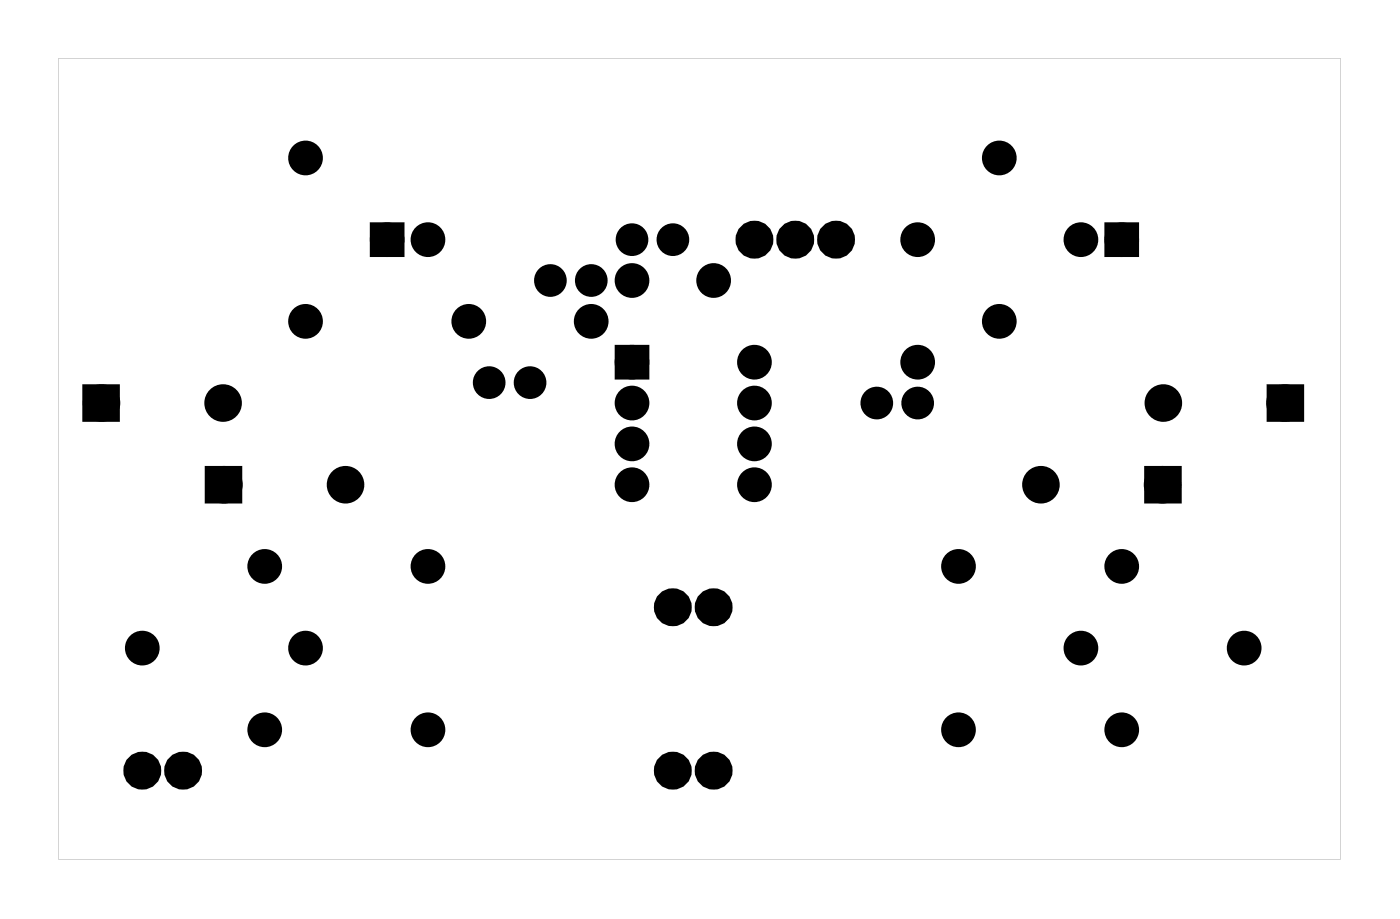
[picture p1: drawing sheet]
<svg xmlns="http://www.w3.org/2000/svg" width="87mm" height="57mm" viewBox="0 0 87 57" stroke-linecap="round" stroke-linejoin="round" font-family="sans-serif">
<g fill="#000">
<path d="M23.4 14.2h1.4v1.4h-1.4zM69.1 14.2h1.4v1.4h-1.4zM5.5 24.3h1.6v1.6h-1.6zM13.1 29.4h1.6v1.5h-1.6zM38.6 21.8h1.4v1.4h-1.4zM71.6 29.4h1.6v1.5h-1.6zM79.2 24.3h1.6v1.6h-1.6z"/>
<path d="M3.6 3.6h79.8v49.8h-79.8zM3.6 3.6v49.8h79.8v-49.8z"/>
</g>
<g fill="#000">
<circle cx="19" cy="20" r=".7"/>
<circle cx="19" cy="9.8" r=".7"/>
<circle cx="24.1" cy="14.9" r=".7"/>
<circle cx="26.6" cy="14.9" r=".7"/>
<circle cx="29.2" cy="20" r=".7"/>
<circle cx="34.3" cy="17.4" r=".64"/>
<circle cx="36.8" cy="20" r=".7"/>
<circle cx="36.8" cy="17.4" r=".64"/>
<circle cx="39.3" cy="17.4" r=".7"/>
<circle cx="39.3" cy="14.9" r=".64"/>
<circle cx="41.9" cy="14.9" r=".64"/>
<circle cx="44.4" cy="17.4" r=".7"/>
<circle cx="47" cy="14.9" r=".55"/>
<circle cx="49.5" cy="14.9" r=".55"/>
<circle cx="52" cy="14.9" r=".55"/>
<circle cx="57.1" cy="14.9" r=".7"/>
<circle cx="62.2" cy="20" r=".7"/>
<circle cx="62.2" cy="9.8" r=".7"/>
<circle cx="67.3" cy="14.9" r=".7"/>
<circle cx="69.8" cy="14.9" r=".7"/>
<circle cx="6.3" cy="25.1" r=".79"/>
<circle cx="13.9" cy="25.1" r=".79"/>
<circle cx="13.9" cy="30.1" r=".79"/>
<circle cx="16.5" cy="35.2" r=".7"/>
<circle cx="21.5" cy="30.1" r=".79"/>
<circle cx="26.6" cy="35.2" r=".7"/>
<circle cx="30.4" cy="23.8" r=".64"/>
<circle cx="33" cy="23.8" r=".64"/>
<circle cx="39.3" cy="30.1" r=".7"/>
<circle cx="39.3" cy="27.6" r=".7"/>
<circle cx="39.3" cy="25.1" r=".7"/>
<circle cx="39.3" cy="22.5" r=".7"/>
<circle cx="41.9" cy="37.8" r=".55"/>
<circle cx="44.4" cy="37.8" r=".55"/>
<circle cx="47" cy="27.6" r=".7"/>
<circle cx="47" cy="30.1" r=".7"/>
<circle cx="47" cy="25.1" r=".7"/>
<circle cx="47" cy="22.5" r=".7"/>
<circle cx="54.6" cy="25.1" r=".64"/>
<circle cx="57.1" cy="22.5" r=".7"/>
<circle cx="57.1" cy="25.1" r=".64"/>
<circle cx="59.7" cy="35.2" r=".7"/>
<circle cx="64.8" cy="30.1" r=".79"/>
<circle cx="69.8" cy="35.2" r=".7"/>
<circle cx="72.4" cy="30.1" r=".79"/>
<circle cx="72.4" cy="25.1" r=".79"/>
<circle cx="80" cy="25.1" r=".79"/>
<circle cx="8.9" cy="47.9" r=".55"/>
<circle cx="8.9" cy="40.3" r=".7"/>
<circle cx="11.4" cy="47.9" r=".55"/>
<circle cx="16.5" cy="45.4" r=".7"/>
<circle cx="19" cy="40.3" r=".7"/>
<circle cx="26.6" cy="45.4" r=".7"/>
<circle cx="41.9" cy="47.9" r=".55"/>
<circle cx="44.4" cy="47.9" r=".55"/>
<circle cx="59.7" cy="45.4" r=".7"/>
<circle cx="67.3" cy="40.3" r=".7"/>
<circle cx="69.8" cy="45.4" r=".7"/>
<circle cx="77.4" cy="40.3" r=".7"/>
</g>
<g fill="none" stroke="#000" stroke-width=".76" stroke-linecap="butt">
<path d="M23.4 14.2h1.4v1.4h-1.4zM69.1 14.2h1.4v1.4h-1.4zM5.5 24.3h1.6v1.6h-1.6zM13.1 29.4h1.6v1.5h-1.6zM38.6 21.8h1.4v1.4h-1.4zM71.6 29.4h1.6v1.5h-1.6zM79.2 24.3h1.6v1.6h-1.6z"/>
<circle cx="19" cy="9.8" r=".7"/>
<circle cx="19" cy="20" r=".7"/>
<circle cx="24.1" cy="14.9" r=".7"/>
<circle cx="26.6" cy="14.9" r=".7"/>
<circle cx="29.2" cy="20" r=".7"/>
<circle cx="34.3" cy="17.4" r=".64"/>
<circle cx="36.8" cy="20" r=".7"/>
<circle cx="36.8" cy="17.4" r=".64"/>
<circle cx="39.3" cy="17.4" r=".7"/>
<circle cx="39.3" cy="14.9" r=".64"/>
<circle cx="41.9" cy="14.9" r=".64"/>
<circle cx="44.4" cy="17.4" r=".7"/>
<circle cx="57.1" cy="14.9" r=".7"/>
<circle cx="62.2" cy="9.8" r=".7"/>
<circle cx="62.2" cy="20" r=".7"/>
<circle cx="67.3" cy="14.9" r=".7"/>
<circle cx="69.8" cy="14.9" r=".7"/>
<circle cx="6.3" cy="25.1" r=".79"/>
<circle cx="13.9" cy="25.1" r=".79"/>
<circle cx="13.9" cy="30.1" r=".79"/>
<circle cx="16.5" cy="35.2" r=".7"/>
<circle cx="21.5" cy="30.1" r=".79"/>
<circle cx="26.6" cy="35.2" r=".7"/>
<circle cx="30.4" cy="23.8" r=".64"/>
<circle cx="33" cy="23.8" r=".64"/>
<circle cx="39.3" cy="25.1" r=".7"/>
<circle cx="39.3" cy="27.6" r=".7"/>
<circle cx="39.3" cy="30.1" r=".7"/>
<circle cx="39.3" cy="22.5" r=".7"/>
<circle cx="47" cy="25.1" r=".7"/>
<circle cx="47" cy="30.1" r=".7"/>
<circle cx="47" cy="27.6" r=".7"/>
<circle cx="47" cy="22.5" r=".7"/>
<circle cx="54.6" cy="25.1" r=".64"/>
<circle cx="57.1" cy="22.5" r=".7"/>
<circle cx="57.1" cy="25.1" r=".64"/>
<circle cx="59.7" cy="35.2" r=".7"/>
<circle cx="64.8" cy="30.1" r=".79"/>
<circle cx="69.8" cy="35.2" r=".7"/>
<circle cx="72.4" cy="30.1" r=".79"/>
<circle cx="72.4" cy="25.1" r=".79"/>
<circle cx="80" cy="25.1" r=".79"/>
<circle cx="8.9" cy="40.3" r=".7"/>
<circle cx="16.5" cy="45.4" r=".7"/>
<circle cx="19" cy="40.3" r=".7"/>
<circle cx="26.6" cy="45.4" r=".7"/>
<circle cx="59.7" cy="45.4" r=".7"/>
<circle cx="67.3" cy="40.3" r=".7"/>
<circle cx="69.8" cy="45.4" r=".7"/>
<circle cx="77.4" cy="40.3" r=".7"/>
</g>
<g fill="none" stroke="#000" stroke-width="1.3" stroke-linecap="butt">
<circle cx="47" cy="14.9" r=".55"/>
<circle cx="49.5" cy="14.9" r=".55"/>
<circle cx="52" cy="14.9" r=".55"/>
<circle cx="41.9" cy="37.8" r=".55"/>
<circle cx="44.4" cy="37.8" r=".55"/>
<circle cx="8.9" cy="47.9" r=".55"/>
<circle cx="11.4" cy="47.9" r=".55"/>
<circle cx="41.9" cy="47.9" r=".55"/>
<circle cx="44.4" cy="47.9" r=".55"/>
</g>
</svg>
